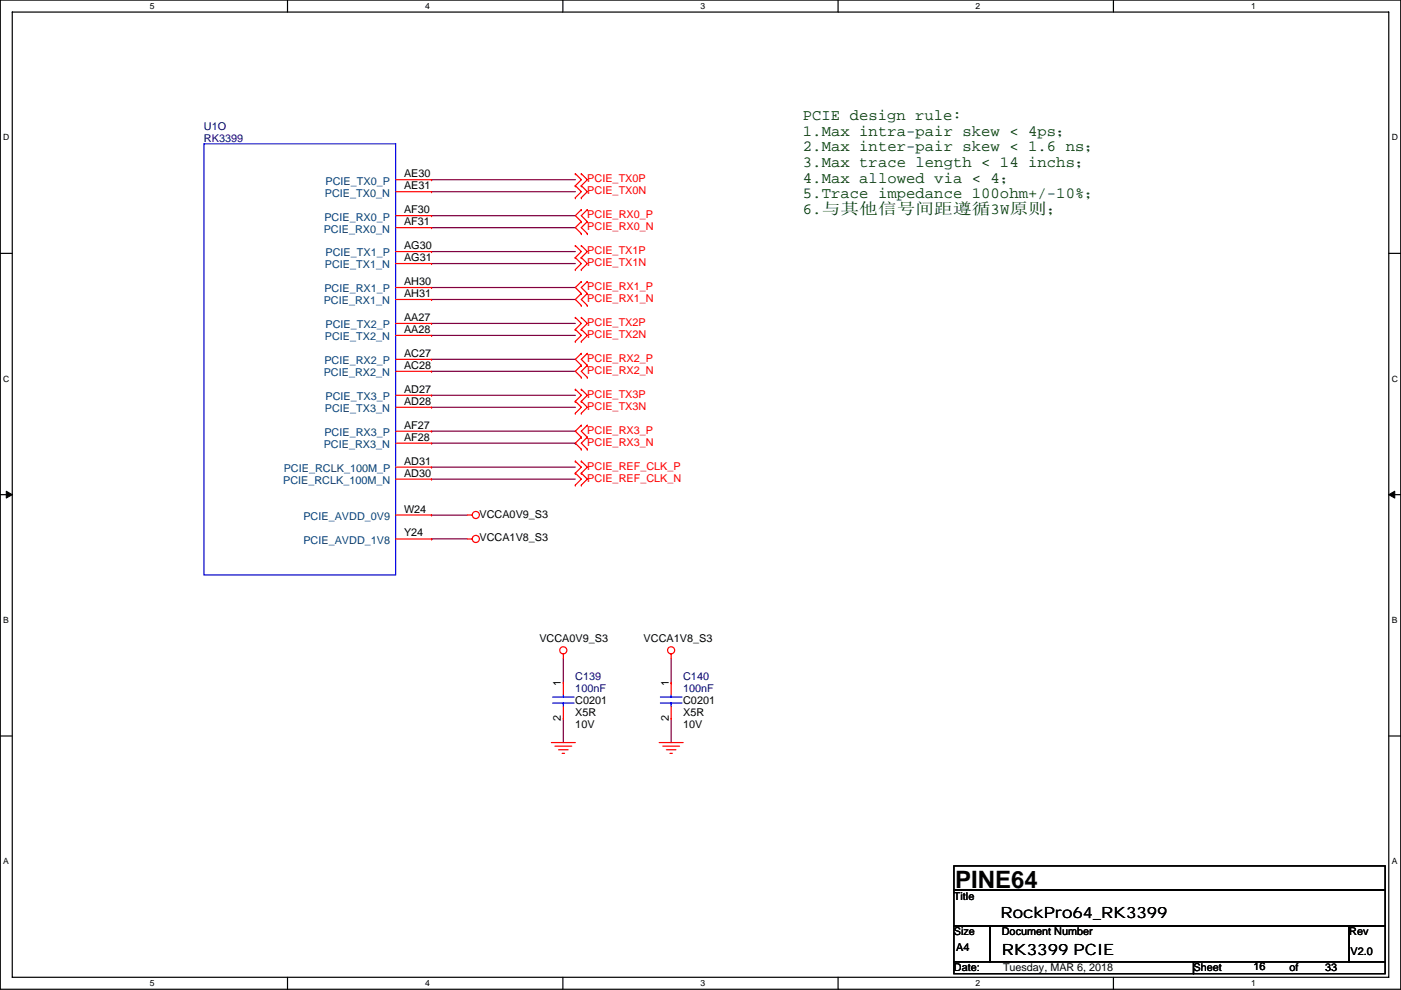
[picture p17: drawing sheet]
<svg xmlns="http://www.w3.org/2000/svg" width="297mm" height="210mm" viewBox="0 0 297 210" stroke-linecap="round" stroke-linejoin="round" font-family="sans-serif">
<defs><g id="words">
<text font-size="5.1" x="202.5" y="188.4">PINE64</text>
<g font-size="3.3" fill="#004000">
<text x="170.2" y="25.5">PCIE design rule:</text>
<text x="170.2" y="28.8">1.Max intra-pair skew &lt; 4ps；</text>
<text x="170.2" y="32.1">2.Max inter-pair skew &lt; 1.6 ns；</text>
<text x="170.2" y="35.4">3.Max trace length &lt; 14 inchs；</text>
<text x="170.2" y="38.7">4.Max allowed via &lt; 4；</text>
<text x="170.2" y="42">5.Trace impedance 100ohm+/-10%；</text>
<text x="170.2" y="45.3">6.与其他信号间距遵循3W原则；</text>
</g>
<g font-size="3.3">
<text x="212.2" y="194.7">RockPro64_RK3399</text>
<text x="212.4" y="202.5">RK3399 PCIE</text>
</g>
<g font-size="2.3" fill="#000080">
<text x="43.2" y="27.5">U1O</text>
<text x="43.2" y="30">RK3399</text>
<text x="122" y="144.3">C139</text>
<text x="122" y="146.9">100nF</text>
<text x="144.8" y="144.3">C140</text>
<text x="144.8" y="146.9">100nF</text>
</g>
<g font-size="2.3" fill="#004080">
<text x="68.9" y="41.7">PCIE_TX0_N</text>
<text x="69" y="39.2">PCIE_TX0_P</text>
<text x="68.8" y="46.8">PCIE_RX0_P</text>
<text x="68.6" y="49.3">PCIE_RX0_N</text>
<text x="68.9" y="56.9">PCIE_TX1_N</text>
<text x="69" y="54.4">PCIE_TX1_P</text>
<text x="68.6" y="64.6">PCIE_RX1_N</text>
<text x="68.8" y="62">PCIE_RX1_P</text>
<text x="69" y="69.6">PCIE_TX2_P</text>
<text x="68.8" y="77.3">PCIE_RX2_P</text>
<text x="68.9" y="72.2">PCIE_TX2_N</text>
<text x="68.6" y="79.8">PCIE_RX2_N</text>
<text x="68.9" y="87.4">PCIE_TX3_N</text>
<text x="69" y="84.9">PCIE_TX3_P</text>
<text x="68.6" y="95">PCIE_RX3_N</text>
<text x="68.8" y="92.5">PCIE_RX3_P</text>
<text x="60.2" y="100.1">PCIE_RCLK_100M_P</text>
<text x="60" y="102.7">PCIE_RCLK_100M_N</text>
<text x="64.3" y="110.3">PCIE_AVDD_0V9</text>
<text x="64.3" y="115.4">PCIE_AVDD_1V8</text>
</g>
<g font-size="2.3">
<text x="85.7" y="37.6">AE30</text>
<text x="85.7" y="40.1">AE31</text>
<text x="85.7" y="45.2">AF30</text>
<text x="85.7" y="47.8">AF31</text>
<text x="85.7" y="52.8">AG30</text>
<text x="85.7" y="55.4">AG31</text>
<text x="85.7" y="60.5">AH30</text>
<text x="85.7" y="63">AH31</text>
<text x="85.7" y="68.1">AA27</text>
<text x="85.7" y="70.6">AA28</text>
<text x="85.7" y="75.7">AC27</text>
<text x="85.7" y="83.3">AD27</text>
<text x="85.7" y="78.2">AC28</text>
<text x="85.7" y="85.9">AD28</text>
<text x="85.7" y="90.9">AF27</text>
<text x="85.7" y="93.5">AF28</text>
<text x="85.7" y="98.6">AD31</text>
<text x="85.7" y="101.1">AD30</text>
<text x="85.7" y="113.8">Y24</text>
<text x="85.7" y="108.7">W24</text>
<text x="101.7" y="109.8">VCCA0V9_S3</text>
<text x="101.7" y="114.9">VCCA1V8_S3</text>
<text x="114.4" y="136.2">VCCA0V9_S3</text>
<text x="136.5" y="136.2">VCCA1V8_S3</text>
<text x="118.9" y="145.6" transform="rotate(-90 118.9 145.6)">1</text>
<text x="122" y="149.4">C0201</text>
<text x="141.8" y="145.6" transform="rotate(-90 141.8 145.6)">1</text>
<text x="144.8" y="149.4">C0201</text>
<text x="118.9" y="153" transform="rotate(-90 118.9 153)">2</text>
<text x="122" y="151.9">X5R</text>
<text x="122" y="154.5">10V</text>
<text x="141.8" y="153" transform="rotate(-90 141.8 153)">2</text>
<text x="144.8" y="151.9">X5R</text>
<text x="144.8" y="154.5">10V</text>
<text x="202.2" y="190.8">Title</text>
<text x="202.2" y="198.4">Size</text>
<text x="202.8" y="201.7">A4</text>
<text x="212.4" y="198.4">Document Number</text>
<text x="286.1" y="198.4">Rev</text>
<text x="286.3" y="202.5">V2.0</text>
<text x="202.2" y="206">Date:</text>
<text x="212.7" y="206">Tuesday, MAR 6, 2018</text>
<text x="253" y="206">Sheet</text>
<text x="265.7" y="205.8">16</text>
<text x="273.4" y="206">of</text>
<text x="281" y="206">33</text>
</g>
<g font-size="2.3" fill="#f00">
<text x="124.5" y="38.7">PCIE_TX0P</text>
<text x="124.5" y="41.2">PCIE_TX0N</text>
<text x="124.5" y="46.3">PCIE_RX0_P</text>
<text x="124.5" y="48.8">PCIE_RX0_N</text>
<text x="124.5" y="53.9">PCIE_TX1P</text>
<text x="124.5" y="56.4">PCIE_TX1N</text>
<text x="124.5" y="61.5">PCIE_RX1_P</text>
<text x="124.5" y="64.1">PCIE_RX1_N</text>
<text x="124.5" y="69.1">PCIE_TX2P</text>
<text x="124.5" y="71.7">PCIE_TX2N</text>
<text x="124.5" y="76.8">PCIE_RX2_P</text>
<text x="124.5" y="79.3">PCIE_RX2_N</text>
<text x="124.5" y="84.4">PCIE_TX3P</text>
<text x="124.5" y="86.9">PCIE_TX3N</text>
<text x="124.5" y="92">PCIE_RX3_P</text>
<text x="124.5" y="94.5">PCIE_RX3_N</text>
<text x="124.5" y="99.6">PCIE_REF_CLK_P</text>
<text x="124.5" y="102.2">PCIE_REF_CLK_N</text>
</g>
<g font-size="1.8">
<text x="31.8" y="1.9">5</text>
<text x="90.1" y="1.9">4</text>
<text x="148.5" y="1.9">3</text>
<text x="206.9" y="1.9">2</text>
<text x="265.2" y="1.9">1</text>
<text x=".7" y="29.8">D</text>
<text x="295.1" y="29.8">D</text>
<text x=".7" y="81">C</text>
<text x="295.1" y="81">C</text>
<text x=".7" y="132.1">B</text>
<text x="295.1" y="132.1">B</text>
<text x=".7" y="183.3">A</text>
<text x="295.1" y="183.3">A</text>
<text x="31.8" y="209.2">5</text>
<text x="90.1" y="209.2">4</text>
<text x="148.5" y="209.2">3</text>
<text x="206.9" y="209.2">2</text>
<text x="265.2" y="209.2">1</text>
</g>
</g></defs>
<path d="M.1 0h296.9v209.8h-296.9zM2.6 2.6h291.8v204.7h-291.8z" fill="none" stroke="#000" stroke-width=".25"/>
<g fill="#fff">
<path d="M31.8 .3h1v2h-1z"/>
<path d="M31.8 207.5h1v2.1h-1z"/>
</g>
<path d="M61 0v2.6M61 207.3v2.5" fill="none" stroke="#000" stroke-width=".25"/>
<g fill="#fff">
<path d="M90.1 .3h1v2h-1z"/>
<path d="M90.1 207.5h1v2.1h-1z"/>
</g>
<path d="M119.3 0v2.6M119.3 207.3v2.5" fill="none" stroke="#000" stroke-width=".25"/>
<g fill="#fff">
<path d="M148.5 .3h1v2h-1z"/>
<path d="M148.5 207.5h1v2.1h-1z"/>
</g>
<path d="M177.7 0v2.6M177.7 207.3v2.5" fill="none" stroke="#000" stroke-width=".25"/>
<g fill="#fff">
<path d="M206.9 .3h1v2h-1z"/>
<path d="M206.9 207.5h1v2.1h-1z"/>
</g>
<path d="M236.1 0v2.6M236.1 207.3v2.5" fill="none" stroke="#000" stroke-width=".25"/>
<g fill="#fff">
<path d="M265.2 .3h1v2h-1z"/>
<path d="M265.2 207.5h1v2.1h-1z"/>
<path d="M.7 28.2h1.3v2h-1.3z"/>
<path d="M295.1 28.2h1.3v2h-1.3z"/>
<path d="M.7 79.3h1.3v2.1h-1.3z"/>
<path d="M295.1 79.3h1.3v2.1h-1.3z"/>
</g>
<path d="M.1 53.7h2.5M294.4 53.7h2.6" fill="none" stroke="#000" stroke-width=".25"/>
<g fill="#fff">
<path d="M.7 130.5h1.2v2h-1.2z"/>
<path d="M295.1 130.5h1.2v2h-1.2z"/>
</g>
<path d="M.1 104.9h2.5M294.4 104.9h2.6" fill="none" stroke="#000" stroke-width=".25"/>
<path d="M1.3 104.2l1.3 .7-1.3 .7zM294.4 104.9l1.3-.7v1.4z" fill="#000" stroke="#000" stroke-width=".21"/>
<g fill="#fff">
<path d="M.7 181.7h1.2v2h-1.2z"/>
<path d="M295.1 181.7h1.2v2h-1.2z"/>
</g>
<path d="M.1 156.1h2.5M294.4 156.1h2.6M202.2 183.7h91.5v5h-91.5zM202.2 188.7h91.5v7.7h-91.5zM202.2 196.4h7.7v7.6h-7.7zM209.9 196.4h76.2v7.6h-76.2zM286.1 196.4h7.6v7.6h-7.6zM202.2 204h50.8v2.5h-50.8zM253 204h40.7v2.5h-40.7z" fill="none" stroke="#000" stroke-width=".25"/>
<g fill="none" stroke="#800040" stroke-width=".25">
<path d="M91.5 38.1h30.5M91.5 45.7h30.5M91.5 48.3h30.5M91.5 40.7h30.5M91.5 53.4h30.5M91.5 55.9h30.5M91.5 68.6h30.5M91.5 71.1h30.5M91.5 61h30.5M91.5 63.5h30.5M91.5 76.2h30.5M91.5 78.8h30.5"/>
<path d="M91.5 99.1h30.5M91.5 83.8h30.5M91.5 86.4h30.5M91.5 91.5h30.5M91.5 94h30.5M122 94h.1M91.5 101.6h30.5M91.5 109.2h7.6M91.5 114.3h7.6M119.4 139.7v5.1M142.3 139.7v5.1M119.4 152.4v5.1"/>
<path d="M142.3 152.4v5.1"/>
</g>
<g fill="none" stroke="#f00" stroke-width=".25">
<path d="M83.9 38.1h7.6M91.5 38.1h.1M122 39.4h.1M122 36.9h.1M122 36.9l1.3 1.2-1.3 1.3M122 39.4l1.3 1.3-1.3 1.2M123.3 39.4h.1M123.3 36.9h.1M123.3 36.9l1.2 1.2-1.2 1.3M123.3 39.4l1.2 1.3-1.2 1.2M83.9 40.7h7.6M83.9 45.7h7.6"/>
<path d="M83.9 48.3h7.6M83.9 53.4h7.6M83.9 55.9h7.6M91.5 40.7h.1M91.5 45.7h.1M91.5 48.3h.1M91.5 53.4h.1M91.5 55.9h.1M122 41.9h.1M122 54.6h.1M122 52.1h.1M122 57.2h.1"/>
<path d="M122 52.1l1.3 1.3-1.3 1.2M122 54.6l1.3 1.3-1.3 1.3M123.3 41.9h.1M123.3 44.5h.1M123.3 47h.1M123.3 49.6h.1M123.3 54.6h.1M123.3 52.1h.1M123.3 57.2h.1M123.3 59.7h.1M123.3 44.5l-1.3 1.2 1.3 1.3M123.3 47l-1.3 1.3 1.3 1.3"/>
<path d="M123.3 52.1l1.2 1.3-1.2 1.2M123.3 54.6l1.2 1.3-1.2 1.3M123.3 59.7l-1.3 1.3 1.3 1.3M124.5 47h.1M124.5 44.5h.1M124.5 49.6h.1M124.5 59.7h.1M124.5 44.5l-1.2 1.2 1.2 1.3M124.5 47l-1.2 1.3 1.2 1.3M124.5 59.7l-1.2 1.3 1.2 1.3M83.9 61h7.6M83.9 63.5h7.6"/>
<path d="M83.9 68.6h7.6M83.9 71.1h7.6M83.9 76.2h7.6M83.9 78.8h7.6M91.5 61h.1M91.5 63.5h.1M91.5 68.6h.1M91.5 71.1h.1M91.5 76.2h.1M91.5 78.8h.1M122 69.9h.1M122 67.3h.1"/>
<path d="M122 72.4h.1M122 67.3l1.3 1.3-1.3 1.3M122 69.9l1.3 1.2-1.3 1.3M123.3 69.9h.1M123.3 67.3h.1M123.3 72.4h.1M123.3 62.3h.1M123.3 64.8h.1M123.3 75h.1M123.3 77.5h.1M123.3 67.3l1.2 1.3-1.2 1.3M123.3 69.9l1.2 1.2-1.2 1.3"/>
<path d="M123.3 62.3l-1.3 1.2 1.3 1.3M123.3 75l-1.3 1.2 1.3 1.3M123.3 77.5l-1.3 1.3 1.3 1.2M124.5 62.3h.1M124.5 64.8h.1M124.5 77.5h.1M124.5 75h.1M124.5 62.3l-1.2 1.2 1.2 1.3M124.5 75l-1.2 1.2 1.2 1.3M124.5 77.5l-1.2 1.3 1.2 1.2M83.9 83.8h7.6M83.9 86.4h7.6"/>
<path d="M83.9 91.5h7.6M83.9 94h7.6M83.9 99.1h7.6M91.5 83.8h.1M91.5 86.4h.1M91.5 91.5h.1M91.5 94h.1M91.5 99.1h.1M122 97.8h.1M122 85.1h.1M122 82.6h.1M122 87.7h.1"/>
<path d="M122 97.8l1.3 1.3-1.3 1.3M122 82.6l1.3 1.2-1.3 1.3M122 85.1l1.3 1.3-1.3 1.3M123.3 97.8h.1M123.3 85.1h.1M123.3 82.6h.1M123.3 87.7h.1M123.3 80h.1M123.3 90.2h.1M123.3 92.7h.1M123.3 95.3h.1M123.3 97.8l1.2 1.3-1.2 1.3"/>
<path d="M123.3 82.6l1.2 1.2-1.2 1.3M123.3 85.1l1.2 1.3-1.2 1.3M123.3 90.2l-1.3 1.3 1.3 1.2M123.3 92.7l-1.3 1.3 1.3 1.3M124.5 80h.1M124.5 92.7h.1M124.5 90.2h.1M124.5 95.3h.1M124.5 90.2l-1.2 1.3 1.2 1.2M124.5 92.7l-1.2 1.3 1.2 1.3M83.9 101.6h7.6M83.9 114.3h7.6"/>
<path d="M83.9 109.2h7.6M91.5 101.6h.1M91.5 114.3h.1M91.5 109.2h.1M99.1 109.2h1M99.1 114.3h1M122 100.4h.1M122 102.9h.1M122 100.4l1.3 1.2-1.3 1.3M123.3 100.4h.1M123.3 102.9h.1M123.3 100.4l1.2 1.2-1.2 1.3"/>
<path d="M119.4 138.7v1M142.3 138.7v1M116.9 157.5h5.1M117.7 158.3h3.5M118.4 159h2.1M119.2 159.8h.5M119.4 144.8h.1M119.4 152.4h.1M119.4 144.8v2.5M119.4 149.9v2.5M139.8 157.5h5M140.5 158.3h3.6"/>
<path d="M141.3 159h2M142 159.8h.6M142.3 144.8h.1M142.3 152.4h.1M142.3 144.8v2.5M142.3 149.9v2.5"/>
<circle cx="100.9" cy="114.3" r=".76"/>
<circle cx="100.9" cy="109.2" r=".76"/>
<circle cx="119.4" cy="137.9" r=".76"/>
<circle cx="142.3" cy="137.9" r=".76"/>
</g>
<path d="M43.2 30.5h40.7v91.4h-40.7zM117.2 149.1h4.5M117.2 147.8h4.5M119.4 147.3v.5M119.4 149.1h.1M119.4 149.1v.8M140 149.1h4.6M140 147.8h4.6M142.3 147.3v.5M142.3 149.1h.1M142.3 149.1v.8" fill="none" stroke="#00f" stroke-width=".25"/>
<use href="#words"/>
</svg>
